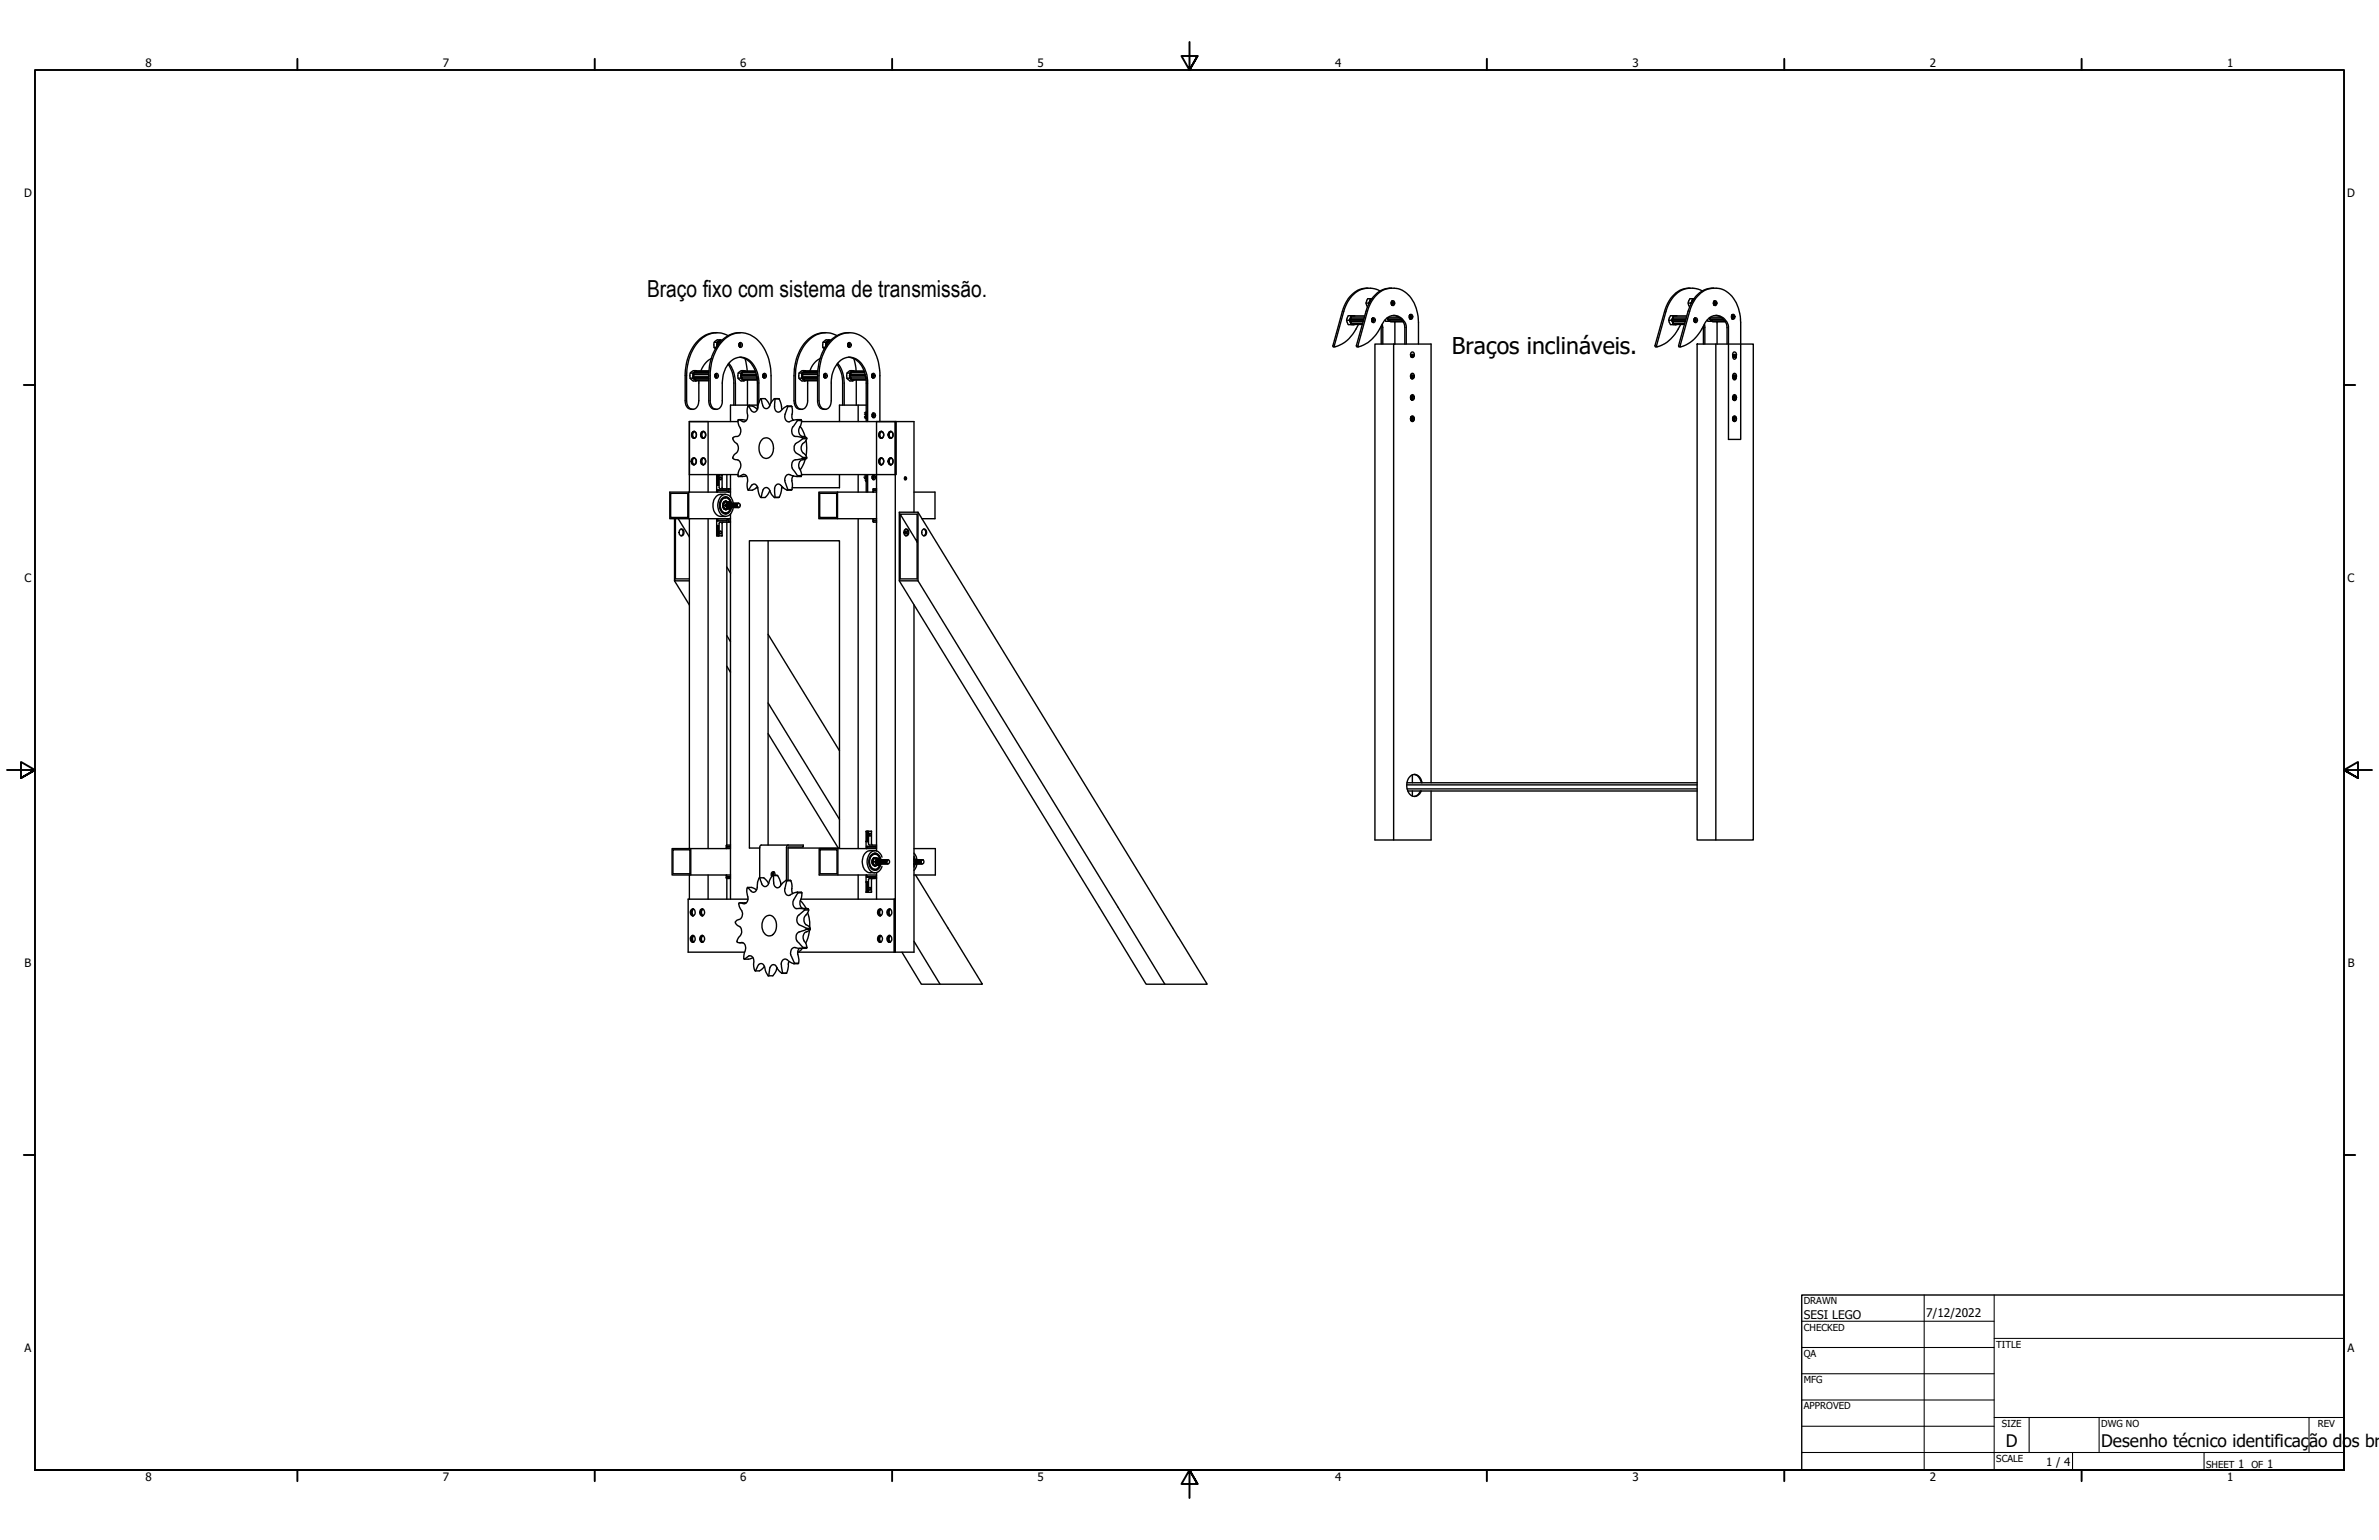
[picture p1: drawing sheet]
<svg xmlns="http://www.w3.org/2000/svg" width="864mm" height="559mm" viewBox="0 0 864 559" stroke-linecap="round" stroke-linejoin="round" font-family="sans-serif">
<defs><g id="words">
<text font-size="8.5" x="234.9" y="107.6">Braço fixo com sistema de transmissão.</text>
<text font-size="8.4" x="527" y="128.3">Braços inclináveis.</text>
<g font-size="6.3">
<text x="728.1" y="524.9">D</text>
<text x="762.8" y="525">Desenho técnico identificaç</text>
<text x="838.2" y="525">ão dos br</text>
</g>
<g font-size="4.3">
<text x="654.8" y="478.6">SESI LEGO</text>
<text x="699.3" y="478">7/12/2022</text>
</g>
<g font-size="4.2">
<text x="52.8" y="24.4">8</text>
<text x="160.8" y="24.4">7</text>
<text x="268.7" y="24.4">6</text>
<text x="376.7" y="24.4">5</text>
<text x="484.6" y="24.4">4</text>
<text x="592.6" y="24.4">3</text>
<text x="700.5" y="24.4">2</text>
<text x="808.5" y="24.4">1</text>
<text x="8.8" y="71.4">D</text>
<text x="852" y="71.4">D</text>
<text x="8.9" y="211.1">C</text>
<text x="852.2" y="211.1">C</text>
<text x="9" y="350.8">B</text>
<text x="852.2" y="350.8">B</text>
<text x="8.9" y="490.5">A</text>
<text x="852.2" y="490.5">A</text>
<text x="742.8" y="532">1 / 4</text>
<text x="812.4" y="532.6">1</text>
<text x="823" y="532.6">1</text>
<text x="52.8" y="537.5">8</text>
<text x="160.8" y="537.5">7</text>
<text x="268.7" y="537.5">6</text>
<text x="376.7" y="537.5">5</text>
<text x="484.6" y="537.5">4</text>
<text x="592.6" y="537.5">3</text>
<text x="700.5" y="537.5">2</text>
<text x="808.5" y="537.5">1</text>
</g>
<g font-size="3.5">
<text x="654.8" y="473.2">DRAWN</text>
<text x="654.8" y="482.8">CHECKED</text>
<text x="724.7" y="488.9">TITLE</text>
<text x="654.8" y="492.3">QA</text>
<text x="654.8" y="501.8">MFG</text>
<text x="654.8" y="511.4">APPROVED</text>
<text x="726.7" y="517.7">SIZE</text>
<text x="762.8" y="517.7">DWG NO</text>
<text x="841.4" y="517.7">REV</text>
<text x="724.7" y="530.4">SCALE</text>
<text x="800.9" y="532.6">SHEET</text>
<text x="817.4" y="532.6">OF</text>
</g>
</g></defs>
<g fill="none" stroke="#000" stroke-width=".51">
<path d="M488.8 116.2h1M489.9 116.2l.2 .4h4.8M490.1 116.6l.3 .7M490.3 116.6v.7M490.3 115.1v.6M490.4 115.1l-.3 .7M490.5 114.6l-.7 1.6 .7 1.6M490.5 114.6l-1.2 .1a2.33 2.33 0 0 0 .2 3.1l2.3-.1M490.5 114.6h1.3M490.9 117.7h.6M490.9 114.6h.6M494.7 117.3h-4.4l.2 .4h4"/>
<path d="M495.1 115.7h-5l-.2 .5h5.1M495.4 114.6h-4.9l-.2 .5h5M495.9 110h.9M496.5 104.6a10.2 10.2 0 0 0-8.7 8.4l-3.4 12.7a10.9 10.9 0 0 0 7.9-6.3l.8-1.7M496.8 110l.2 .2M497 110h.1M497.3 109.5l-.3 .5M497.4 108.9l.1 .2M497.5 108.8l-.4 .7M497.5 108.4l-.7 1.6M497.6 108.4l-.2 .5h.2M498 116.1v.3"/>
<path d="M498 108.4l-1.6 .2a2.17 2.17 0 0 0 0 2.8M498 115.8l.1 .9M498.1 115.7v1.1M498.2 115.6l.2 .4-.2 .9zM498.2 115.5a.75 .75 0 0 1 1 .7 .75 .75 0 0 1-1 .6l-.2-.5zM498.2 115.4l.3 .4v.8M498.2 115.6l.1 1.2M498.4 115.6l.2 .7-.2 .6M498.5 116.8l.2-.7-.4-.7 .4 .6-.4 1M498.7 116.1h.1M501 105.6a9 9 0 0 0-13 5.4l-4.2 14.6 .8 .3M501.4 118.4v6.4"/>
<path d="M501.8 117.6l.2 7.2M502.8 116.1l.2 .5h1.6M503.6 115.3l.1 .2M503.7 115.9l.3 .2h4.9M503.9 116l.2 .6M503.9 115.1l-.2 .2M504 116.1l.5 .4M504.4 116.1v.4M505 109.9v.3M505.1 109.6v.9M505.1 104.6a9.6 9.6 0 0 0-8.4 7.4l-3.7 13.7a10.9 10.9 0 0 0 7.8-6.3l.8-1.5a4.5 4.5 0 0 1 4.2-3.4 4.5 4.5 0 0 1 4.4 2.8l.3 1v6.5M505.1 109.5v1.1"/>
<path d="M505.1 114.6h1.4M505.2 109.3l.3 .5-.2 .9-.1-1.3M505.2 109.3a.82 .82 0 0 1 1.2 .5 .82 .82 0 0 1-.6 1.1 .9 .9 0 0 1-.8-.6 .9 .9 0 0 1 .2-1zM505.3 109.3l.3 .4v.7M505.3 109.5v1.1M505.3 109.2l.4 .7-.2 .8v-1.2M505.4 109.2l.3 .7-.3 .9M505.7 109.9h.1M505.8 114.5a4.7 4.7 0 0 1 4.2 4.3v6M506.3 116.8v8M508 115.3h-4.3v.6h4.9M509.1 116.5h-4.7l.4 .3h4.5"/>
<path d="M511.6 114.6l.1 .9M511.7 114.3l.3 .7-.2 .6-.1-1.2 .1 1.2M511.7 114.3a.78 .78 0 0 1 1.2 .6 .78 .78 0 0 1-1 .9l-.3-.7zM511.9 114.2l.3 1.1M511.9 114.2l.2 .6-.2 .9M511.9 114.2l.4 .6-.4 1M511.9 115.7v.1M512 114.4v1.2M512.2 115.3l-.3 .4M512.2 115.3h.1M605.8 116.2h.9M606.9 116.2l.2 .4h4.7"/>
<path d="M607.1 116.6l.2 .7M607.3 115.7v-.6l-.2 .7M607.3 116.6v.7M607.4 114.6l-.7 1.6 .7 1.6M607.4 114.6l-1.1 .1a2.33 2.33 0 0 0 .1 3.1l2.4-.1M607.4 114.6h1.4M607.9 117.7h.6M607.9 114.6h.6M611.6 117.3h-4.3l.2 .4h4M612.1 115.7h-5l-.2 .5h5M612.3 114.6h-4.8l-.2 .5h4.9M612.8 110h1"/>
<path d="M613.5 104.6a10.2 10.2 0 0 0-8.7 8.4l-3.5 12.7a10.9 10.9 0 0 0 7.9-6.3l.9-1.7M613.8 110l.1 .2M614.2 109.5l-.3 .5M614.4 108.8l-.3 .7M614.4 108.9l.1 .2M614.5 108.4l-.7 1.6M614.6 108.4l-.2 .5h.2M614.9 116.1v.3M615 108.4l-1.7 .2a2.17 2.17 0 0 0 0 2.8M615 115.8l.1 .9zM615 115.7l.1 1.1M615.1 115.6l.2 1.2"/>
<path d="M615.1 115.6l.3 .4-.2 .9zM615.1 115.5a.75 .75 0 0 1 1.1 .7 .75 .75 0 0 1-1.1 .6l-.2-.5zM615.2 115.4l.3 1.2M615.3 115.4l.3 .7-.2 .7M615.3 115.4l.3 .6-.3 1M615.4 115.6v1.3M615.6 116.1h.1M617.9 105.6a9 9 0 0 0-12.9 5.4l-4.2 14.4 .1 .4 .6 .1M618.4 118.4v6.4M618.7 117.6l.2 7.2M619.8 116.1l.2 .5h1.5M620.5 115.3l.1 .2"/>
<path d="M620.6 115.9l.4 .2h4.8M620.8 116l.2 .6M620.9 115.1l-.3 .2M621 116.1l.5 .4M621.4 116.1v.4M622 109.9v.3M622 109.6l.1 .9zM622 109.5l.1 1.1M622 104.6a9.1 9.1 0 0 0-8 6.4l-4.1 14.7a11.1 11.1 0 0 0 7.9-6.3l.8-1.5a4.5 4.5 0 0 1 4.1-3.4 4.5 4.5 0 0 1 4.4 2.8l.3 1v41.1h4.5v-42.3a12.6 12.6 0 0 0-6.6-12.1 9.1 9.1 0 0 0-11.8 6l-.7 2-3.5 12.4 .2 .5h.6M622.1 114.6h1.3M622.2 109.3l.2 .5-.2 .9v-1.2l.1 1.1M622.2 109.3a.82 .82 0 0 1 1.1 .5 .82 .82 0 0 1-.6 1.1 .9 .9 0 0 1-.7-.6 .9 .9 0 0 1 .2-1z"/>
<path d="M622.2 109.3l.4 .6v.5M622.3 109.2l.3 .7-.1 .8-.1-1.2M622.4 109.2l.3 .7-.3 .9M622.6 109.9h.1M622.7 114.5a4.7 4.7 0 0 1 4.2 4.3v6M623.3 116.8v8M625 115.3h-4.4v.6h5M626.1 116.5h-4.7l.3 .3h4.6M628.6 114.6v.9M628.7 114.4l.2 .5-.2 .7zM628.8 115.6l.2-.6-.2-.8 .3 .6-.2 .9M628.8 114.2l.4 1.1"/>
<path d="M628.9 114.1a.79 .79 0 0 1 .9 .9 .79 .79 0 0 1-1.1 .6l-.2-.8zM628.9 114.2l.3 .6-.3 1M628.9 115.7l-.1 .1M629 114.4v1.2M629.2 115.3l-.3 .4M629.2 115.3h.1M250.5 137.2h1.1l.4 .3h5.3M250.6 135.4h.9M251.7 135.9v.8l.2-.3-.2-.4M251.7 135.4v.6h5.6M251.9 137.5l.5 .4M252.4 134.8v.3"/>
<path d="M252.4 137.5v.4M252.5 134.7l-.5 .5M252.7 134.5l-.2 .1a1.6 1.6 0 0 0-.9 2.2l-.1 .4 1.1 1M252.7 134.5h-1a2.04 2.04 0 0 0-1.3 1.8 2.04 2.04 0 0 0 1.3 1.9h.9M252.7 134.5l.1 .1M252.7 138.2h-.1M252.8 134.6l-.4 .2h4.9M252.8 134.6h4.6M257.3 137.9h-4.9l.3 .3h4.6M257.3 136.7h-5.6l-.1 .5h5.7M257.3 135.1h-5.3l-.3 .3h5.6M258.2 130.1a8 8 0 0 0-3.8 4.5"/>
<path d="M259.2 126h.8M259.3 124.2h.9M259.6 136l-.1 .6M259.6 136v.7M259.7 135.8l.1 .5-.1 .5M259.7 135.8v1.1M259.7 135.7a.82 .82 0 0 1 1.1 .5 .82 .82 0 0 1-.5 1 .9 .9 0 0 1-.8-.6 .9 .9 0 0 1 .2-.9zM259.8 135.6l.3 .7-.3 .7 .2-.7zM259.9 135.6l.3 .6-.3 1M260.2 136.8l-.2 .2M260.3 125.2v.3M260.3 120.7a10.8 10.8 0 0 0-10 7.5l-1.1 3.3-.5 3.6v10.3a2.54 2.54 0 0 0 2.5 3.1 2.54 2.54 0 0 0 2.5-3.1v-7.2"/>
<path d="M260.3 125.2v.5M260.3 124.7v.5M260.3 124.2v.6h.6M260.3 124.8l.3 .4M261.2 124v-.4l-.5 .4M261.4 123.3l-.2 .1a1.37 1.37 0 0 0-.9 1.8M261.5 123.4l-1.1-.1a1.91 1.91 0 0 0-.7 3.3M261.5 123.4l-.3 .2h.7M261.5 123.4h.7M261.6 124h-.9l-.4 .2h1.1M264.3 132.1a10.8 10.8 0 0 1 2.1 6.9v8M264.3 121.8a8.8 8.8 0 0 0-11.9 3.6 19.3 19.3 0 0 0-3.2 10.9v9.1a2.76 2.76 0 0 0 2.3 3.1"/>
<path d="M264.6 131.8a11.2 11.2 0 0 1 2.4 7.2v8M267.9 137.2h1M268 135.4h.9M268.3 124.8v.7zM268.4 124.6l.2 .7-.2 .5M268.4 124.7v1M268.4 124.5a.82 .82 0 0 1 1.2 .5 .82 .82 0 0 1-.6 1 .9 .9 0 0 1-.8-.5 .9 .9 0 0 1 .2-1zM268.5 125.9l.2-.4-.2-1 .3 .7-.3 .7M268.6 129.6a7.4 7.4 0 0 1 6 6.5l.4 2.9v9.6l-.4-.4a3.4 3.4 0 0 0-2.9-.9M268.7 124.5l-.2-.1a1.05 1.05 0 0 1 .1 1.6M268.9 120.7a10.8 10.8 0 0 0-10 7.5l-1.1 3.3-.5 3.6v10.3a2.52 2.52 0 0 0 2.4 3.1 2.52 2.52 0 0 0 2.5-3.1v-6.4a9.4 9.4 0 0 1 5-9.1 5.7 5.7 0 0 1 7.1 3.7l.7 1.7 .5 2.7v8M268.9 136.4l.1 .4h5.8"/>
<path d="M269 136.7l-.1 .5 .5 .3-.4-.7M269.3 135.9v-.6l-.3 .7M269.4 135.1a.59 .59 0 0 0-.4 .9M269.4 136.8v.7M269.5 134.8h4.8zM269.5 134.8l-.2 .5h5.1M269.7 137.9l.4 .3 .4-.3M269.9 137.9h.5M270.1 134.5h-1a2.04 2.04 0 0 0-1.3 1.8 2.04 2.04 0 0 0 1.2 1.9h1.1M270.4 134.7h3.9zM270.4 134.7v.1M270.4 134.7l-.6 .1"/>
<path d="M270.4 130.1l.9 4.6M270.5 134.7l-.4-.2-.4 .3M271.3 137.9v9.1M274.6 135.9h-5.6l-.1 .5h5.7M274.6 136.4l.2 .3M274.6 136.2v.2M274.7 136.6l.1 .7M274.9 137.5h-5.5l.2 .4h5.3M277 136.1l-.1 .4M277.1 135.8l-.1 1 .1-.9M277.1 135.8v1M277.1 135.7a.82 .82 0 0 1 1.2 .4 .82 .82 0 0 1-.6 1.1 .9 .9 0 0 1-.8-.6 .9 .9 0 0 1 .2-.9z"/>
<path d="M277.2 135.6l.2 .7-.3 .7 .3-.7zM277.3 135.9l-.1 .9M277.3 135.6l.3 .6-.3 1M277.6 135.8l-.2 1M277.6 136v.2M277.6 136.7v.1M277.6 136.2v.5M277.6 136.2l-.4 .9 .4-.4M290 137.2h1M290.1 135.4h.9M291.1 135.9v.8l.3-.3-.3-.4M291.1 137.2l.4 .3h5.3"/>
<path d="M291.1 135.4v.6h5.7M291.4 137.5l.5 .4M291.9 137.5v.4M292 135.1v-.4l-.5 .5M292.2 134.5l-.1 .1a1.56 1.56 0 0 0-1 2.2l-.1 .4 1.2 1M292.2 134.5h-1a2.04 2.04 0 0 0-1.3 1.8 2.04 2.04 0 0 0 1.2 1.9h1.1M292.2 134.5l.1 .1M292.2 138.2h.1M292.3 134.6l-.3 .2h4.9M292.3 134.6h4.6M296.8 137.9h-4.9l.3 .3h4.6M296.8 136.7h-5.7v.5h5.7"/>
<path d="M296.8 135.1h-5.3l-.4 .3h5.7M297.7 130.1a7.6 7.6 0 0 0-3.7 4.5M298.7 126h.8M298.8 124.2h.9M299.1 136v.6M299.1 136v.7M299.1 136.8l.1-1v1.1M299.2 135.7a.82 .82 0 0 1 1.2 .4 .82 .82 0 0 1-.6 1.1 .9 .9 0 0 1-.8-.6 .9 .9 0 0 1 .2-.9zM299.3 135.6l.3 .5-.3 .9 .2-.4zM299.4 135.6l.3 .6-.3 1M299.7 136.8l-.2 .2M299.8 125.2v.3"/>
<path d="M299.8 120.7a10.7 10.7 0 0 0-9.9 7.5l-.8 2.2-.7 3.5-.2 11.5a2.54 2.54 0 0 0 2.5 3.1 2.54 2.54 0 0 0 2.5-3.1v-7.2M299.8 125.2v.5M299.8 124.7v.5M299.8 124.2v.6h.6M299.8 124.8l.3 .4M300.7 124v-.4l-.5 .4M300.9 123.3l-.1 .1a1.35 1.35 0 0 0-1 1.8M301 123.4h-1.3a1.95 1.95 0 0 0-.5 3.2M301 123.4l-.3 .2h.7M301 123.4h.7M301.1 124h-.9l-.4 .2h1.1M303.8 132.1a11.3 11.3 0 0 1 2.1 6.9v8"/>
<path d="M303.8 121.8a8.9 8.9 0 0 0-11.9 3.6 19.3 19.3 0 0 0-3.2 10.9v9.1a2.91 2.91 0 0 0 2.3 3.1M304.1 131.8a11.2 11.2 0 0 1 2.4 7.2v8M307.4 137.2h1M307.5 135.4h.9M307.8 124.8v.7zM307.8 124.7l.1 1M307.9 124.6l.2 .5-.2 .7M307.9 124.5a.82 .82 0 0 1 1.2 .5 .82 .82 0 0 1-.6 1 .9 .9 0 0 1-.8-.5 .9 .9 0 0 1 .2-1zM308 125.9l.3-.7-.3-.7 .3 .4-.3 1M308.1 129.6a7.4 7.4 0 0 1 6 6.5l.4 1.9v15M308.3 124.5l-.3-.1a1.05 1.05 0 0 1 .1 1.6M308.4 120.7a10.8 10.8 0 0 0-10 7.5l-1.1 3.3-.5 3.6v10.3a2.54 2.54 0 0 0 2.5 3.1 2.54 2.54 0 0 0 2.5-3.1v-6.4a9.2 9.2 0 0 1 4.9-9.1 5.8 5.8 0 0 1 7.1 3.7l.9 2.5 .3 1.9v15"/>
<path d="M308.4 136.4l.1 .4h5.8M308.5 136.7a.61 .61 0 0 0 .4 .9M308.5 136.8l.4 .7M308.8 135.9v-.6l-.3 .7M308.9 135.1a.59 .59 0 0 0-.4 .9M308.9 136.8v.7M309 134.8h4.8zM309 134.8l-.2 .5h5.1M309.3 137.9l.3 .3 .4-.3M309.4 137.9h.5M309.6 134.5h-1a2.04 2.04 0 0 0-1.3 1.8 2.04 2.04 0 0 0 1.2 1.9h1.1M309.9 134.7h3.9z"/>
<path d="M309.9 134.7v.1M309.9 134.7l-.5 .1M309.9 130.1l.9 4.6M310 134.7l-.4-.2-.4 .3M310.8 137.9v9.1M314.1 135.9h-5.6l-.1 .5h5.7M314.1 136.4l.2 .3M314.1 136.2v.2M314.3 136.6v.7M314.4 137.5h-5.5l.2 .4h5.3M316.5 136.1v.4M316.5 135.8v1l.1-.9"/>
<path d="M316.6 135.8l-.1 1M316.7 135.6l.2 .9-.3 .5 .3-.7-.2-.7M316.7 135.7a.82 .82 0 0 1 1.1 .5 .82 .82 0 0 1-.6 1 .9 .9 0 0 1-.7-.6 .9 .9 0 0 1 .2-.9zM316.8 135.9l-.1 .9M316.8 135.6l.3 .6-.3 1M317.1 135.8l-.2 1M317.1 136.7v.1M317.1 136.2v.5M317.1 136.2l-.4 .9 .4-.4M317.1 136v.2M505.9 124.8h-6.8v180h6.8v-180h13.6v159.2M512.1 136.8a.65 .65 0 0 1 .6-.7 .65 .65 0 0 1 .6 .8"/>
<path d="M512.1 129l.1 .3M512.1 136.5l.1 .6v-.6M512.1 129.2a.6 .6 0 0 1 .7-.6 .6 .6 0 0 1 .5 .6M512.2 128.9l.1 .6M512.2 129v.4M512.2 136.4l.1 .8M512.3 128.8l.1 .8M512.3 136.3l.1 1.1zM512.3 128.8l.1 .9M512.3 136.3v1M512.3 135.6a.91 .91 0 0 1 1.2 .8 .91 .91 0 0 1-1 1l-.5-.9zM512.3 127.9a.91 .91 0 0 1 1.2 .8 .91 .91 0 0 1-1 1l-.5-1z"/>
<path d="M512.4 128.7h.1M512.4 136.1v.1M512.4 128.7l.3 .4M512.4 128.7l.2 1M512.4 136.2l.3 .4M512.4 136.2l.2 1.2 .4-.5M512.4 128.7l.4 .8M512.4 136.1l.4 1.3M512.5 128.8l.1 .9 .4-.5M512.5 136.3v1.1M512.7 129.1v.5M512.7 136.6l-.1 .8"/>
<path d="M512.7 129.1h.1M512.7 136.6h.1M514.9 124.8v-7.7a12.6 12.6 0 0 0-6.5-12.1 9.1 9.1 0 0 0-11.8 6l-4.2 14.4 .1 .4 .6 .1M616.1 124.8h6.8v180h-6.8zM622.9 124.8h13.6v180h-13.6M629.1 129l.1 .4-.1-.4M629.1 137.1v-.6l.1 .7M629.2 128.9v.6M629.2 136.4v.8M629.2 128.8l.1 .8M629.2 136.3l.1 1M629.2 136.3a.75 .75 0 0 1 1.1 .6 .75 .75 0 0 1-1.1 .7l-.2-.5z"/>
<path d="M629.2 128.8a.75 .75 0 0 1 1.1 .6 .75 .75 0 0 1-1.1 .7l-.2-.5zM629.2 135.6a.94 .94 0 0 1 1.2 .6 .94 .94 0 0 1-.5 1.2 1.01 1.01 0 0 1-1-.7 1.01 1.01 0 0 1 .3-1.1zM629.2 127.9a.94 .94 0 0 1 1.2 .6 .94 .94 0 0 1-.5 1.2 1.01 1.01 0 0 1-1-.7 1.01 1.01 0 0 1 .3-1.1zM629.3 128.8l.1 .9M629.3 136.3v1.1M629.3 128.7h.1M629.4 128.7l.3 .9M629.4 128.7l.2 1M629.4 136.2l.3 .4-.2 .8M629.4 136.2l.1 1.2M629.4 128.7l.3 .8M629.4 136.2l.3 1.1"/>
<path d="M629.5 128.8v.9M629.5 136.3v1.1M629.9 129.2l-.4 .5M630 136.9l-.5 .5M251.3 156.8a1.02 1.02 0 0 1 1.4 .2 1.02 1.02 0 0 1 0 1.3 .87 .87 0 0 1-1.1 .7 .87 .87 0 0 1-.5-1.2zM251.4 156.8a1.03 1.03 0 0 1 1.3 .2 1.03 1.03 0 0 1 0 1.4 .89 .89 0 0 1-1.1 .6 .89 .89 0 0 1-.5-1.3zM252.1 156.6a1.39 1.39 0 0 0 0 2.4M254.6 156.8a1.14 1.14 0 0 1 1.5 .5 1.14 1.14 0 0 1-.4 1.5 1.06 1.06 0 0 1-1.3-.3 1.06 1.06 0 0 1 0-1.3zM254.8 156.8a1.02 1.02 0 0 1 1.3 .2 1.02 1.02 0 0 1 0 1.4 .89 .89 0 0 1-1.2 .6 .89 .89 0 0 1-.5-1.3zM255.4 156.6a1.46 1.46 0 0 0 0 2.4M257 153v25.6M267.9 153h-17.6v25.6"/>
<path d="M268 152.3l3 .2M268 152.3a4.8 4.8 0 0 0 .9 3.4 2.09 2.09 0 0 1-2.3 2.8l-.5 .4a3.4 3.4 0 0 0 1.6 2.4 2.81 2.81 0 0 1-1.3 3.8 1.02 1.02 0 0 0-.2 1.3 1.02 1.02 0 0 0 1.3 .4 2.44 2.44 0 0 1 .7 4l-.3 1.2 .1 .9M271.7 147.3a6.3 6.3 0 0 0-.3 3.9 1.55 1.55 0 0 1-.9 1.7 1.55 1.55 0 0 1-1.8-.4l-.7-.2M272 147v.3M275 147h-9.8v6M276.3 144.7l.2 1.1a2.09 2.09 0 0 0 2.1 2.4l.5-.4 1-2 1-1.1M276.3 144.7h1.4l1.1 1.1 .6 1.4M276.3 144.7l-.6 .7-.5 1.8a1.81 1.81 0 0 1-1.9 2.2l-1.6-2.1M276.8 159.3a2.49 2.49 0 0 1 3.9 2.1 3.7 3.7 0 0 1-2.6 5 4 4 0 0 1-2.2-5.8zM279.9 146.1v-9.8a16.2 16.2 0 0 0-7.6-14.8 9 9 0 0 0-11.3 3.8 19.1 19.1 0 0 0-3.2 11v9.1a2.76 2.76 0 0 0 2.2 3.1M281.1 144.7h1.7M281.1 144.7h.3"/>
<path d="M281.4 144.7l-.2 1.4a2.73 2.73 0 0 0 1.2 3.4l.9-.2 1.2-1.3 1.3-.7M281.4 144.7h1.4M282.8 144.7l1.1 3.9M285.8 147.3l1.7 .2M285.8 147.3l.2 .2M286 147.5l-.5 1.4a3.4 3.4 0 0 0 .1 3.9l1 .2 2.8-.7M286 147.5h1.5M287.5 147.5l.2 1.4-.2 2.6 .4 1M287.8 152.3l.2 .2M289.4 152.3h1.4l.2 .3M289.4 152.3l.1 .3M289.5 152.6l-.4 .6a4.7 4.7 0 0 0-1.7 3.3 1.62 1.62 0 0 0 2 1.9l1.9 .5"/>
<path d="M289.5 152.6h1.5M290.4 154.7l.9 1.4 1 2.5M291 152.6l-.4 1.8a2.3 2.3 0 0 0 1 4l1.2 .5M291 153h40.8v32.9M291.3 158.9l.1 .3M291.3 158.9h1.5M291.4 159.2l-1.1 .9a2.51 2.51 0 0 0-2 1.8 2.51 2.51 0 0 0 .8 2.6l2.3 1.5M291.4 159.2h1.5M292.6 159.8l.3 2.8-.3 2.8M292.8 158.9l.1 .3M292.9 159.2l-.5 .9a2.77 2.77 0 0 0-1.6 2.5 2.77 2.77 0 0 0 1.6 2.5l.5 .9M299.5 148.5a2.73 2.73 0 0 1-2.2-3.1v-9.1a16.2 16.2 0 0 1 7.6-14.8 9 9 0 0 1 11.3 3.8 19.1 19.1 0 0 1 3.2 11v16.7"/>
<path d="M311.5 147v6M313.8 151.6h.6M313.8 151.1h.6M313.8 149.8h.7l-.1 .4M313.8 150.3h.6M314.1 149.5h.4M314.1 151.9h.4M314.3 150.7h.2M314.4 151.2v.4M314.4 151.6h.1M314.5 150.1l-.2 .6 .2 .7M314.5 147h-9.8v6"/>
<path d="M316.6 150.4v.7zM316.7 150.2v1M316.7 150.1l.2 .5-.2 .7zM316.8 150.1l.2 .6-.2 .7M316.8 150.1a.82 .82 0 0 1 1.1 .4 .82 .82 0 0 1-.5 1.1 .9 .9 0 0 1-.8-.6 .9 .9 0 0 1 .2-.9zM316.9 150l.2 .6-.2 .8M317 150l.3 .9-.4 .6M317 150.1l.2 .9-.3 .5M317 150.1v1.3M319.3 156.8a1.14 1.14 0 0 1 1.5 .5 1.14 1.14 0 0 1-.4 1.5 1.06 1.06 0 0 1-1.3-.3 1.06 1.06 0 0 1 .1-1.3zM319.3 156.8a1.02 1.02 0 0 1 1.4 .2 1.02 1.02 0 0 1 0 1.4 .89 .89 0 0 1-1.2 .6 .89 .89 0 0 1-.5-1.3zM320 156.6a1.39 1.39 0 0 0 0 2.4"/>
<path d="M322.7 156.8a1.02 1.02 0 0 1 1.3 .2 1.02 1.02 0 0 1 .1 1.3 .9 .9 0 0 1-1.1 .7 .9 .9 0 0 1-.6-1.2zM322.8 156.8a1.03 1.03 0 0 1 1.3 .2 1.03 1.03 0 0 1 0 1.4 .89 .89 0 0 1-1.2 .6 .89 .89 0 0 1-.4-1.3zM323.5 156.6a1.39 1.39 0 0 0 0 2.4M325 153h.3v19.2h-.3zM512.1 144.7a.72 .72 0 0 1 .6-1.1 .72 .72 0 0 1 .6 1.1M512.1 151.5l.1 .9M512.1 144v.8l.1-.8M512.2 144v.8M512.3 151.3l.2 .3-.2 1 .1-.5zM512.3 151.3v1.2M512.3 143.8v1.2l.1-.5-.1-.7 .2 .4-.2 .8M512.3 151.1a.91 .91 0 0 1 1.2 .8 .91 .91 0 0 1-1 1l-.5-.9z"/>
<path d="M512.3 143.4a.91 .91 0 0 1 1.2 .8 .91 .91 0 0 1-1 1l-.5-1zM512.4 151.2h.1M512.4 143.6v.1M512.4 151.2l.3 .4M512.4 151.2l.2 .9-.2 .6 .3-1.1M512.4 143.7l.3 .4M512.4 143.7l.2 .4-.2 1M512.4 151.1a.83 .83 0 0 1 .9 .9 .83 .83 0 0 1-.9 .8l-.3-.7zM512.4 143.6l.4 .9-.2 .7 .4-.5M512.4 151.1l.4 .7-.4 1M512.5 151.3v1.2M512.5 143.8v1.2"/>
<path d="M512.7 144.1l-.3 1.1M512.7 151.6h.1M512.7 144.1h.1M629.1 151.5v.8zM629.1 144.8v-.8v.8M629.2 151.4l-.1 1M629.2 144v.9M629.2 143.8l.2 .4-.2 .8v-1.2M629.2 151.3a.8 .8 0 0 1 1.2 .3 .8 .8 0 0 1-.4 1.1 .81 .81 0 0 1-1-.4 .81 .81 0 0 1 .2-1zM629.2 143.8a.8 .8 0 0 1 1.2 .3 .8 .8 0 0 1-.4 1.1 .81 .81 0 0 1-1-.4 .81 .81 0 0 1 .2-1zM629.2 151.1a.94 .94 0 0 1 1.2 .6 .94 .94 0 0 1-.5 1.2 1.01 1.01 0 0 1-1-.7 1.01 1.01 0 0 1 .3-1.1zM629.2 143.4a.94 .94 0 0 1 1.2 .6 .94 .94 0 0 1-.5 1.2 1.01 1.01 0 0 1-1-.7 1.01 1.01 0 0 1 .3-1.1z"/>
<path d="M629.3 151.3l.2 .6-.3 .7 .2-.8-.2-.5v1.2M629.3 143.8l.2 .4-.2 .8M629.3 151.2h.1M629.3 143.6l.1 .1M629.4 151.1l.3 1-.4 .6 .4-.6-.3-.9M629.4 151.2l.2 .9-.3 .6M629.4 143.7l.3 .4-.3 1.1M629.4 143.7l.2 1-.3 .4M629.4 143.6l.3 .6-.2 1 .4-.5M629.5 151.3l-.1 1.2M629.5 143.8l-.1 1.2M243.5 179h6.2v8.8h-6.2z"/>
<path d="M250 178.6v9.6h15.2M250.3 172.2h17.6M251.2 166.5a1.09 1.09 0 0 1 1.5 .4 1.09 1.09 0 0 1-.4 1.5 1.06 1.06 0 0 1-1.3-.3 1.06 1.06 0 0 1 0-1.3zM251.6 166.2a1.18 1.18 0 0 1 1.2 1.2 1.18 1.18 0 0 1-1.1 1.2 1.46 1.46 0 0 1-.1-2.4zM252 166.2a1.46 1.46 0 0 0 0 2.4M254.6 166.5a1.11 1.11 0 0 1 1.5 .4 1.11 1.11 0 0 1-.4 1.5 .95 .95 0 0 1-1.2-.1 .95 .95 0 0 1-.1-1.2zM254.8 166.4a1.02 1.02 0 0 1 1.3 .2 1.02 1.02 0 0 1 0 1.4 .89 .89 0 0 1-1.2 .5 .89 .89 0 0 1-.5-1.2zM255.4 166.2a1.46 1.46 0 0 0 0 2.4M260.2 172.5h.2v3.5h-.2zM260.2 176v2.6M260.4 172.5l.2-.2v3.8l-.2-.1M260.6 177.7v.4h3.2v-.4"/>
<path d="M260.9 172.3l-.7 .2M260.9 172.3h1.2v4.7l.3 .4M260.9 172.3l.3 4.9 4 .2M260.9 172.3v3.8h-.7M261.4 173.2a.41 .41 0 0 1 .5 .1 .41 .41 0 0 1-.1 .6 .41 .41 0 0 1-.6-.1zM262 172.3l.1 .2M263.4 179.4a3.7 3.7 0 0 0-3.4 .7 4.6 4.6 0 0 0 1.2 7.2l2.2 .1M263.8 178.1l.7 .4M263.8 172.2v5.2M264.5 177.4l.1 .3M264.5 178.5v.1M264.6 177.7l-.1 .8"/>
<path d="M264.6 177.7h-4.2v.9l.2-.5M265.2 178.6h-22.1v9.6h6.9M265.2 172.2v8.1M268 172.9l.7-.2a1.61 1.61 0 0 1 2-.3 1.61 1.61 0 0 1 .7 2 5.1 5.1 0 0 0 .3 3.5M271 172.7l-3 .2M271.7 177.9l.5-.7a1.49 1.49 0 0 1 .9-1.3 1.49 1.49 0 0 1 1.5 .2l.4 .7 .7 3 .6 .7M274.6 177h.5M275 176.6l-.4 .4a3.4 3.4 0 0 1-2.9 .9M275 176.7v.3M279.4 178.1l-.3 .7a2.49 2.49 0 0 1-2.8 1.7M279.4 178.1h.1M279.5 178.1a1.34 1.34 0 0 0-1.5-1.2 1.34 1.34 0 0 0-1.2 1.5l-.5 2.1"/>
<path d="M279.5 178.1l.6 1.4 1 1M283.8 177h.5M283.9 176.6l-.5 2.5-.6 1.4M285.8 177.9l-1.8-1.2a1.5 1.5 0 0 0-1.8-1 1.5 1.5 0 0 0-1 1.9l.2 2.9h-.3M286 177.7l-.2 .2M286 177.7h1.5M287.5 177.7l-1.7 .2M287.9 172.7l-.4 1 .2 1.9-.2 2.1M288 172.7l-.2 .1M289.4 172.9l-1.4-.2a2.14 2.14 0 0 0-2.6-.1 4 4 0 0 0 .4 4.4l.2 .7M289.5 172.6l-.1 .3M289.5 172.6h1.5"/>
<path d="M291 172.2h34M291 172.6l-.2 .3h-1.4M291.3 166.3l-1.3 .4a2.37 2.37 0 0 0-2.5 1.2 3.3 3.3 0 0 0 1.2 3.5l.8 1.2M291.3 166.3h1.5M291.4 166h1.5l-.1 .3M291.4 166l-.1 .3M292.3 166.7l-.6 1.6-1.3 2.2M292.8 166.3l-.6 .4a2.35 2.35 0 0 0-2.2 1.5 2.35 2.35 0 0 0 .6 2.6l.4 1.8M297.6 179h6.1v8.8h-6.1zM304 178.6h-6.8v9.6h21M304 178.6h14.2M304 178.6v9.6"/>
<path d="M304.7 172.2v4.8h-17.1M311.5 172.2v6.4M313.6 173.2h.7M313.8 172.7h.6M313.8 173.7h.6M314.1 174.3h.4M314.3 174.8h.2M314.3 173.2l.1 .3M314.4 172.8l-.1 .4M314.5 174.1v-1.8v6.3M315 172.2v6.4M316.6 173v.5"/>
<path d="M316.6 172.9v.7M316.7 172.7l.2 .4-.2 .7v-1.1M316.8 172.5l.3 .5-.2 .9 .2-.7zM316.9 172.4a.83 .83 0 0 1 .9 .8 .83 .83 0 0 1-.9 .9l-.3-.7zM316.9 172.4l.4 .7-.4 .9M316.9 177.7h1.3M316.9 178.5l.2 .1M317 172.5l.2 .2M317.1 177.7v.4h1.1M317.1 172.7l.1 .1M317.1 178.1l-.2 .4M318.2 177.4h-1.2l-.1 1.1"/>
<path d="M319.3 166.5a1.11 1.11 0 0 1 1.5 .4 1.11 1.11 0 0 1-.4 1.5 1.05 1.05 0 0 1-1.3-.3 1.05 1.05 0 0 1 .1-1.3zM319.3 166.4a1.02 1.02 0 0 1 1.4 .2 1.02 1.02 0 0 1 0 1.4 .89 .89 0 0 1-1.2 .5 .89 .89 0 0 1-.5-1.2zM320 166.2a1.45 1.45 0 0 0 0 2.5M322.7 166.5a1.09 1.09 0 0 1 1.5 .4 1.09 1.09 0 0 1-.4 1.5 1.03 1.03 0 0 1-1.3-.3 1.03 1.03 0 0 1 .1-1.3zM323 166.2a1.18 1.18 0 0 1 1.2 1.2 1.18 1.18 0 0 1-1.1 1.2 1.46 1.46 0 0 1-.1-2.4zM323.5 166.2a1.45 1.45 0 0 0 0 2.5M328.4 173.2l.1-.1a.46 .46 0 0 1 .6 .5 .46 .46 0 0 1-.7 .3zM328.5 173.1l.2 .3-.2 .7M331.8 178.6h7.6v9.6h-4.8M244.9 188.2v22.6h5.4M245.2 188.2v21.9h5.1M246.2 188.2l4.1 6.6"/>
<path d="M246.8 192.3a.99 .99 0 0 1 1.4 0 .99 .99 0 0 1 0 1.4 .89 .89 0 0 1-1.1 .7 .89 .89 0 0 1-.6-1.2zM247.3 192a1.45 1.45 0 0 1 0 2.4M250.3 188.2v119.7M257 188.2v119.7M260.2 194.3l.7 .1M260.2 190.8h.2v3.5h-.2zM260.2 188.2v2.6M260.2 190.7h.4l-.2 .1M260.4 194.3l.2 .1v-3.7h.3v3.7M260.6 188.7l-.2-.5v.8h4.2M260.6 189v-.3h3.2v.3M261.4 192.7a.48 .48 0 0 1 .5 .5 .48 .48 0 0 1-.5 .5l-.2-.4z"/>
<path d="M262.1 194.2l-.1 .2M262.4 189.5l-.3 .2v4.7h-1.2M262.8 183.4h.5M263.3 180.3a2.62 2.62 0 0 1 2.1 2.3M263.4 181.9a1.64 1.64 0 0 0-1 1.5 1.64 1.64 0 0 0 1 1.5M263.4 181.9a1.61 1.61 0 0 0-1.1 1.5 1.61 1.61 0 0 0 1.1 1.5M263.4 180.7a2.78 2.78 0 0 0-1.7 4.3l.5 .7 1.2 .4M263.4 181.9h.3M263.4 184.9h.3M263.7 182.8v1.2a.72 .72 0 0 1 0-1.2zM263.8 182.1l-.1 .7a.8 .8 0 0 1 .7-.7 .8 .8 0 0 1 .8 .5M263.8 189.5v117.1"/>
<path d="M264 183.3v.1M264.2 182.1a1.27 1.27 0 0 0-1.5 .3 1.27 1.27 0 0 0-.1 1.6l.6 .8 .5 .1 .5-.2M264.2 183.3v.2M264.4 183.3v.2M264.5 188.2v.1M264.5 182.6a.8 .8 0 0 0-.5 .8 .8 .8 0 0 0 .7 .7M264.5 188.3l.1 .7M264.5 183.3v.1M264.5 188.3l-.7 .4M264.6 182.6a.78 .78 0 0 0-.6 .8 .78 .78 0 0 0 .5 .7M264.6 189l-.1 .5M264.7 183.3v.2"/>
<path d="M264.8 182.6a.78 .78 0 0 0-.6 .8 .78 .78 0 0 0 .7 .7M264.9 182.6a.78 .78 0 0 0-.5 .8 .78 .78 0 0 0 .6 .7M264.9 183.3v.2M265.1 182.6a.78 .78 0 0 0-.6 .8 .78 .78 0 0 0 .7 .7M265.1 183.3l-.1 .1M265.2 189.5l-4 .1-.3 4.8M265.2 183.3v.1M265.2 186.5v139.8M265.2 182.6l-.3-.5a1.5 1.5 0 0 0-2 .6 1.5 1.5 0 0 0 .4 2h1.6l.3-.6M265.2 184.1a.8 .8 0 0 1-.8 .6 .8 .8 0 0 1-.7-.7l.1 .7M265.2 182.6a1.81 1.81 0 0 0-1.1-1.7 1.81 1.81 0 0 0-2 .5 3.3 3.3 0 0 0 .9 4.7 2.02 2.02 0 0 0 2.2-2M265.3 182.6a.78 .78 0 0 0-.6 .8 .78 .78 0 0 0 .7 .7 2.62 2.62 0 0 1-2.1 2.4"/>
<path d="M265.4 183.3v.1M265.4 183.3v.2M265.5 182.6a.78 .78 0 0 0-.6 .8 .78 .78 0 0 0 .7 .7 2.05 2.05 0 0 1-1.6 2.3 2.05 2.05 0 0 1-2.4-1.2 3.3 3.3 0 0 1 1.6-4.9 2.48 2.48 0 0 1 2.4 2.3M265.6 183.3v.1M265.7 182.6a.77 .77 0 0 0-.7 .8 .77 .77 0 0 0 .7 .7M265.7 183.3v.1M265.8 182.6a.78 .78 0 0 0-.6 .8 .78 .78 0 0 0 .7 .7M265.8 183.3v.1M265.9 183.3v.2M266 182.6a.78 .78 0 0 0-.6 .8 .78 .78 0 0 0 .7 .7M266.1 183.3v.2M266.2 184.1a2.99 2.99 0 0 1-3.7 3.1 4.7 4.7 0 0 1 0-7.6 2.79 2.79 0 0 1 3.5 3.1l-.4 .4v.4l.7 .6"/>
<path d="M266.3 183.3v.1M266.4 182.6a.78 .78 0 0 0-.6 .8 .78 .78 0 0 0 .6 .7M266.5 182.6a.78 .78 0 0 0-.6 .8 .78 .78 0 0 0 .7 .7M266.6 183.3l-.1 .2M266.7 182.6a.78 .78 0 0 0-.6 .8 .78 .78 0 0 0 .7 .7M266.7 183.3v.2M266.8 183.3v.1M266.9 182.6a.78 .78 0 0 0-.6 .8 .78 .78 0 0 0 .7 .7M267 183.3v.1M267.1 182.6a.78 .78 0 0 0-.6 .8 .78 .78 0 0 0 .6 .7M267.1 183.3v.1M267.2 183.3v.2"/>
<path d="M267.3 182.6a.78 .78 0 0 0-.6 .8 .78 .78 0 0 0 .6 .7M267.3 183.3v.1M267.4 182.6a.78 .78 0 0 0-.6 .8 .78 .78 0 0 0 .7 .7M267.4 183.3v.1M267.5 183.3v.1M267.5 183.3v.2M267.6 182.6a.78 .78 0 0 0-.6 .8 .78 .78 0 0 0 .7 .7M267.8 182.6a.78 .78 0 0 0-.6 .8 .78 .78 0 0 0 .6 .7M267.9 182.8a.66 .66 0 0 1 .8 .6 .66 .66 0 0 1-.8 .6l-.2-.4zM268 182.6a.78 .78 0 0 0-.6 .8 .78 .78 0 0 0 .6 .7M268 182.6a.8 .8 0 0 0-.5 .8 .8 .8 0 0 0 .7 .7M268 182.6h.2"/>
<path d="M278.8 196.2v110.4M282.8 180.5h-1.7M282.8 180.5h-.2M311.5 188.2v119.7M316.9 189h1.3M316.9 188.3l.2 .4M317.1 188.2l-.2 1.2 1.3 .1M318.2 188.7h-1.1v.3M326.8 186.6v23.5h6.1v-23.5h-6.1l6.1 10.1M328.4 192.3a1.02 1.02 0 0 1 1.3 0 1.02 1.02 0 0 1 .1 1.4 .89 .89 0 0 1-1.1 .7 .89 .89 0 0 1-.6-1.2zM328.5 192.7l.2 .5-.2 .5M328.5 192.7a.48 .48 0 0 1 .6 .5 .48 .48 0 0 1-.6 .5l-.2-.4z"/>
<path d="M328.8 192a1.39 1.39 0 0 1 .8 1.2 1.39 1.39 0 0 1-.8 1.2M333.2 185.9l105 171.2h-22.1l-89.6-146.3M335.1 192.1a1.12 1.12 0 0 1 1.3 1.1 1.12 1.12 0 0 1-1.3 1.1 1.47 1.47 0 0 1 0-2.2zM335.3 192a1.45 1.45 0 0 1 0 2.4M244.9 210.8l5.4 8.7M263.8 205.7l1.4 2.3M331.8 219.5v126h-6.8M333.2 210.8v-24.9h-6.7v24.9h6.7l89.6 146.3M263.8 230.6l1.4 2.3M278.8 230.2l25.9 42.2M263.8 241.7l1.4 2.3M278.8 255.1l25.9 42.2"/>
<path d="M278.8 266.2l25.5 41.5M510.7 284.8h105.4M510.7 284h105.4M510.8 286.3h105.3M511 287h105.1M512.7 281.2v2.8M512.7 287v1.9M513.3 281a3.4 3.4 0 0 1 2.6 3M515.6 287l-.8 1.3-1.5 .7M516.3 284a2.86 2.86 0 0 0-3.9-2.7 4.7 4.7 0 0 0 .5 7.6 2.65 2.65 0 0 0 3-1.9M519.5 287v17.8h-13.6M244.3 308.4h6.1v8.7h-6.1z"/>
<path d="M250.3 317.5v8.8M250.8 307.9v9.6M257 317.5v8.8M263.7 307.1h1.5M263.7 307.8l.1 .1M263.7 318.3h1.5M263.7 317.6l.2 .4M263.8 306.6l-.1 1.2M263.8 317.5v1.3M263.8 306.6h1.4M263.8 318.8h1.4M263.8 318.8v7.5"/>
<path d="M263.9 307.1v.3h1.3M263.9 307.4l-.2 .4M265.2 307.9h-21.2v9.6h21.2M265.2 318h-1.3v.3M275.8 307.7h-3.8v-111.5h32.7v111.5h-18.6M275.8 318.5v-11.2l.2-.5 15.6-.2v.7h-5.5v12.1M275.8 318.5a3 3 0 0 1 3.2 2.1M275.8 318.5l-.8 1.5-.1 1.1a2 2 0 0 1-1.7 2.6l-1.8-1.7M280.5 317.6l-1.3 2.3a1.42 1.42 0 0 1-.9 1.6 1.42 1.42 0 0 1-1.7-.6l-.8-2.4M280.5 317.6l1.8 .1M280.5 317.6l.3 .1M280.8 317.7v1.3a2.54 2.54 0 0 0 1.5 3.1l.5-.2 1.4-1.6 1.2-.9"/>
<path d="M280.8 317.7h1.5M280.9 316.4l-.4 .7v.6M281.1 316.5l-.3 1.1M281.3 317.6a.77 .77 0 0 0-.1-1 .77 .77 0 0 0-1.1 .1l.1 1.4M282.3 317.7l.7 1.3 .5 2.1M285.4 319.4l1.7 .2M285.4 319.4l.2 .2M285.6 319.6l-.4 1.4a3.1 3.1 0 0 0 .6 3.8l.8 .1 1.5-.9 1.3-.3M285.6 319.6h1.5M286.2 306.6l-.4 .2-.3 .7v11.9M287.1 319.6l.4 1.4-.1 1.9 .3 1.3M297.7 308.4h6.1v8.7h-6.1z"/>
<path d="M304.2 307.9h-6.8v9.6h20.8M304.2 307.9v9.6M304.2 307.9h14M311.5 317.5v8.8M314.4 301.8h.2v3.4h-.2zM314.4 305.2v2.7M314.4 317.5v2.6l.4-.1-.2 .1M314.6 301.8l.2-.2v3.8l-.2-.2M314.8 307.1v.3h3.1v-.3M314.8 318l-.2-.5v.8h3.6M314.8 318.3v-.3h3.1v.3M315 301.6l-.6 .2"/>
<path d="M315.2 301.6h1.2v4.7l.3 .3M315.2 301.6l.1 4.7 .4 .3h2.5M315.2 301.6l-.2 3.8h-.6M316 310.5a2.02 2.02 0 0 1 2.5-.7 2.02 2.02 0 0 1 1.2 2.2l-.4 .2-.1 .7 .5 .5a2.14 2.14 0 0 1-2.1 2.4 2.14 2.14 0 0 1-2.1-2.3v-1.7zM316.2 301.6l.2 .2M316.7 318.8l-.3 .3v4.7h-1.2M316.9 312.7h.7M317.5 309.6a2.33 2.33 0 0 1 2 2.4l-.5 .9 .3 .5h.4M317.6 312.7l.5 1.2M317.6 308.7a3.7 3.7 0 0 0-3.4 .7 4.7 4.7 0 0 0 1.2 7.3h2.2M317.6 309.9a2.94 2.94 0 0 0-1.2 5.1l1.2 .5M317.8 311.2a1.51 1.51 0 0 0-1.3 1.5 1.51 1.51 0 0 0 1.3 1.5"/>
<path d="M317.9 307.4l.3 .1M318.1 311.5l-.5 1.2M318.2 308.8v-155.8h6.8l-.1 192.5M318.2 307.1h-3.6v.8l.2-.5M318.2 318.8h-2.7l-.3 5M318.2 316.6v9.7M318.2 317.9l-.3 .1M318.3 312.6v.1M318.5 311.5a1.22 1.22 0 0 0-1.5 .2 1.22 1.22 0 0 0-.1 1.5l.7 1 .9-.3M318.5 312.5v.2M318.7 312.5v.2M318.8 312a.74 .74 0 0 0-.6 .7 .74 .74 0 0 0 .6 .7h-.1"/>
<path d="M318.8 312.6v.1M318.9 312a.74 .74 0 0 0-.6 .7 .74 .74 0 0 0 .7 .7M319 312.5v.2M319.1 312a.74 .74 0 0 0-.6 .7 .74 .74 0 0 0 .7 .7M319.2 312.6l-.1 .1M319.2 312.5v.2M319.3 312a.74 .74 0 0 0-.6 .7 .74 .74 0 0 0 .6 .7M319.3 312.6v.1M319.4 312a.74 .74 0 0 0-.6 .8 .74 .74 0 0 0 .7 .6M319.4 312a.87 .87 0 0 0-1.1-.5 .87 .87 0 0 0-.5 1.2 .88 .88 0 0 0 .5 1.1 .88 .88 0 0 0 1.1-.4l-.3 .5h-1M319.4 312.6l.1 .1M319.5 312l-.4-.5h-1.7a1.76 1.76 0 0 0 0 2.4h.7"/>
<path d="M319.5 312a1.88 1.88 0 0 0-1.9-2.1 1.88 1.88 0 0 0-1.9 2.1 2.37 2.37 0 0 0 2.6 3.3l.9-1 .3-.9M319.5 312.6l.1 .1M319.6 313.4a2.75 2.75 0 0 1-2.1 2.4M319.7 312.6v.1M319.7 312.5v.2M319.9 312.6v.1M320 312a.74 .74 0 0 0-.6 .7 .74 .74 0 0 0 .6 .7M320 312.6v.1M320.1 312a.74 .74 0 0 0-.6 .8 .74 .74 0 0 0 .7 .6M320.1 312.6v.1M320.2 311a2.58 2.58 0 0 0-2.7-2.3 2.58 2.58 0 0 0-2.5 2.5 4.2 4.2 0 0 0 2.3 5.5 2.8 2.8 0 0 0 2.9-2.3M320.2 312.6v.1"/>
<path d="M320.3 312a.74 .74 0 0 0-.6 .8 .74 .74 0 0 0 .7 .6M320.3 312.5v.2M320.4 312.5v.2M320.5 312a.74 .74 0 0 0-.6 .7 .74 .74 0 0 0 .6 .7M320.5 312.6v.1M320.6 312.6v.1M320.7 312a.74 .74 0 0 0-.6 .7 .74 .74 0 0 0 .6 .7M320.7 312.6v.1M320.8 312.5v.2M320.9 312a.74 .74 0 0 0-.6 .7 .74 .74 0 0 0 .6 .7M320.9 312.6v.1M321 312a.74 .74 0 0 0-.6 .8 .74 .74 0 0 0 .7 .6"/>
<path d="M321 312.5v.2M321.1 312.6v.1M321.2 312a.74 .74 0 0 0-.6 .8 .74 .74 0 0 0 .7 .6M321.2 312.6v.1M321.3 312.6v.1M321.4 312a.74 .74 0 0 0-.6 .7 .74 .74 0 0 0 .6 .7M321.4 312.6v.1M321.5 312.5v.2M321.6 312a.74 .74 0 0 0-.6 .7 .74 .74 0 0 0 .6 .7M321.7 312.7l.2 .5 .5 .2M321.7 312.6v.1M321.7 312.7h.2"/>
<path d="M321.8 312a.74 .74 0 0 0-.6 .7 .74 .74 0 0 0 .6 .7M321.9 312a.74 .74 0 0 0-.6 .8 .74 .74 0 0 0 .7 .6M321.9 312.6v.1M322.1 312a.74 .74 0 0 0-.6 .8 .74 .74 0 0 0 .7 .6M322.1 312a.67 .67 0 0 1 .8 .7 .67 .67 0 0 1-.8 .7l-.2-.5zM322.3 312l-.5 .1-.1 .6M322.3 312l-.4 .7M322.3 312h.1M331.8 313.2l.6 .2M331.8 310.8l.4 1.2-.4 .2M331.8 313.4h.4M331.8 311.1l.1 .9"/>
<path d="M331.8 311.8l.1 .2-.1-.2M331.8 313.6h.1M331.8 313.4h.2l-.2 .5M331.8 311.5l.2 .5M331.8 309.6l.8 1.2 .3 1.2M331.8 307.9h7.7v9.6h-7.7M331.9 312.6v.1M332 313.4l-.2 .9M332.1 312.6l-.1 .1M332.2 313.4l-.4 1.2M332.2 312.5v.2M332.4 317.5l24.2 39.6h-22.1l-7.1-11.6"/>
<path d="M332.4 312.6v.1M332.4 312a.74 .74 0 0 0-.5 .7 .74 .74 0 0 0 .6 .7M332.5 312.6v.1M332.6 312a.74 .74 0 0 0-.6 .7 .74 .74 0 0 0 .7 .7M332.6 312.6v.1M332.7 312.5v.2M332.8 312a.74 .74 0 0 0-.6 .7 .74 .74 0 0 0 .7 .7l-.3 1.1-.8 1.3M332.9 312a.74 .74 0 0 0-.5 .8 .74 .74 0 0 0 .7 .6M332.9 312.5v.2M333.1 312.6v.1M333.1 312a.74 .74 0 0 0-.5 .8 .74 .74 0 0 0 .6 .6M333.2 312.6v.1"/>
<path d="M333.2 312.5v.2M333.3 312a.74 .74 0 0 0-.6 .7 .74 .74 0 0 0 .7 .7M333.4 312.6v.1M333.4 312.5v.2M333.5 312a.74 .74 0 0 0-.6 .7 .74 .74 0 0 0 .7 .7M333.5 312.6v.1M333.6 312a.74 .74 0 0 0-.5 .8 .74 .74 0 0 0 .7 .6M333.6 312.6v.1M333.7 312.6v.1M333.8 312a.74 .74 0 0 0-.5 .8 .74 .74 0 0 0 .6 .6M333.8 312.6v.1M333.9 312.6v.1"/>
<path d="M333.9 312.5v.2M334 312a.74 .74 0 0 0-.6 .7 .74 .74 0 0 0 .7 .7M334.1 312.7l.2 .5 .5 .2M334.1 312.7h.2M334.1 312.6v.1M334.2 312a.74 .74 0 0 0-.6 .7 .74 .74 0 0 0 .7 .7M334.3 312.6v.1M334.4 312a.74 .74 0 0 0-.6 .7 .74 .74 0 0 0 .7 .7M334.5 312a.74 .74 0 0 0-.6 .8 .74 .74 0 0 0 .7 .6M334.6 312a.68 .68 0 0 1 .8 .7 .68 .68 0 0 1-.8 .7l-.3-.5zM334.7 312l-.4 .1-.2 .6M334.8 312l-.3 .2-.2 .5"/>
<path d="M251 330.1a.96 .96 0 0 1 1.2 0 .96 .96 0 0 1 .1 1.2 .93 .93 0 0 1-1.1 1 .93 .93 0 0 1-.6-1.3zM251 339.7a1.03 1.03 0 0 1 1.3 .2 1.03 1.03 0 0 1 0 1.3 .92 .92 0 0 1-1.2 .6 .92 .92 0 0 1-.5-1.2zM251.7 329.8a1.39 1.39 0 0 0-.8 1.3 1.39 1.39 0 0 0 .8 1.2M251.7 339.5a1.34 1.34 0 0 0-.8 1.2 1.34 1.34 0 0 0 .8 1.2M251.7 339.5a1.46 1.46 0 0 0 0 2.4M251.8 329.9a1.6 1.6 0 0 0 0 2.3M251.8 339.5a1.69 1.69 0 0 0 0 2.3M254.3 339.7a1.02 1.02 0 0 1 1.4 .2 1.02 1.02 0 0 1 0 1.3 .89 .89 0 0 1-1.2 .6 .89 .89 0 0 1-.5-1.2zM254.3 330.1a1.04 1.04 0 0 1 1.4 .2 1.04 1.04 0 0 1 0 1.4 .84 .84 0 0 1-1 .6 .84 .84 0 0 1-.7-1zM255 329.8a1.45 1.45 0 0 0 0 2.5M255 339.5a1.39 1.39 0 0 0 0 2.4M255.2 329.9a1.48 1.48 0 0 0 0 2.3"/>
<path d="M255.2 339.5a1.41 1.41 0 0 0 0 2.3M268.6 327.6h2.3M271.4 322h1.5l1.7 .9M271.4 322l-.3 1 .2 1.6a2.16 2.16 0 0 1-1.4 3.3l-.6-.2a.75 .75 0 0 0-1.1 .3l.5 1.6a2.48 2.48 0 0 1 .8 2.6 2.48 2.48 0 0 1-2 1.7 1.31 1.31 0 0 0-.3 1.4 1.31 1.31 0 0 0 1.2 .9 2.45 2.45 0 0 1-.2 3.9l-.7 1.5 .2 .3 .5 .2a1.84 1.84 0 0 1 2 .4 1.84 1.84 0 0 1 .4 1.9v.4a4.6 4.6 0 0 0-.4 3.2M271.5 326.3h-21.7v19.2h20.5M277.7 332.8a2.2 2.2 0 0 1 3.8 1.1 4.3 4.3 0 0 1-1.7 5.6 3.3 3.3 0 0 1-3.2-4.2l.5-1.7zM289.4 323.7h1.5l.2 .3M289.4 323.7l.2 .3M289.6 324l-.4 .6a4.2 4.2 0 0 0-1.1 4.3 1.46 1.46 0 0 0 1.9 .7l2 .2M289.6 324h1.5M290.3 329.6h2.3M290.5 326.8l2.1 2.8"/>
<path d="M290.8 326.3h33.7M291.1 324l-.3 2.2a2.6 2.6 0 0 0 .6 3.4M292 329.8l.1 .4M292 329.8h1.4M292.1 330.2l-1.1 1a2.56 2.56 0 0 0-1.7 2.1 2.56 2.56 0 0 0 1.3 2.5l2.1 1.1M292.1 330.2h1.5M292.6 329.6l.8 .2M292.7 337.2l-1.3 .6a2.36 2.36 0 0 0-2.3 3.2l2.4 2.8M292.7 337.2h1.4M292.7 336.9v.3M292.7 336.9h1.4M293.2 331.2l.5 1.7 .2 3.6"/>
<path d="M293.4 329.8l.2 .4M293.6 330.2l-.7 1.4a2.54 2.54 0 0 0-1.1 2.5 2.54 2.54 0 0 0 1.9 2.1l.4 .7M293.9 337.6l-.7 2.9-.7 1.8M294.1 337.2l-.5 .6a2.49 2.49 0 0 0-2 1.8 2.49 2.49 0 0 0 .8 2.5l.5 1.7M294.1 336.9v.3M314.4 323.7l.6 .1M314.4 320.1h.2v3.6h-.2zM314.6 323.7l.2 .1v-3.8h.2l.2 3.8M315.6 322.1a.42 .42 0 0 1 .6 .4 .42 .42 0 0 1-.7 .3zM316.4 323.5l-.2 .3M318.9 339.7a1.02 1.02 0 0 1 1.3 .2 1.02 1.02 0 0 1 0 1.3 .89 .89 0 0 1-1.1 .6 .89 .89 0 0 1-.5-1.2zM318.9 330.1a1.04 1.04 0 0 1 1.4 .2 1.04 1.04 0 0 1-.1 1.4 .9 .9 0 0 1-1.2 .5 .9 .9 0 0 1-.4-1.2z"/>
<path d="M319.2 339.7l.5-.2a1.46 1.46 0 0 0 0 2.4 1.41 1.41 0 0 1-.5-2.2zM319.6 329.8a1.42 1.42 0 0 0 .1 2.5 1.46 1.46 0 0 1 0-2.4M319.8 329.9a1.47 1.47 0 0 0 0 2.3M319.8 339.5a1.54 1.54 0 0 0 0 2.3M322.3 330.1a.96 .96 0 0 1 1.2 0 .96 .96 0 0 1 .2 1.2 .93 .93 0 0 1-1.1 1 .93 .93 0 0 1-.7-1.3zM322.3 339.7a1.03 1.03 0 0 1 1.3 .2 1.03 1.03 0 0 1 .1 1.3 .92 .92 0 0 1-1.2 .6 .92 .92 0 0 1-.6-1.2zM323 329.8a1.39 1.39 0 0 0-.7 1.3 1.39 1.39 0 0 0 .7 1.2M323 339.5a1.34 1.34 0 0 0-.7 1.2 1.34 1.34 0 0 0 .7 1.2M323.1 339.5a1.39 1.39 0 0 0 0 2.4M323.1 329.9a1.39 1.39 0 0 0 0 2.4M323.2 339.5a1.69 1.69 0 0 0 0 2.3M323.2 329.9a1.61 1.61 0 0 0 0 2.3"/>
<path d="M324.5 326.3h.4v19.2h-.4zM268.5 342.1h1.2M270.2 348l.6-.3a1.59 1.59 0 0 1 2.1-.7 1.59 1.59 0 0 1 .7 2.1l.1 2.4 .6 .8M273.3 347.5l-1.2 .5h-1.9M277.5 350.6l-.4 .6a2.77 2.77 0 0 1-2.8 1.1M282.1 351.2l-.7 1.7-.9 1.2h-1.7l-1.1-2.4a1.67 1.67 0 0 0-2-1.9l-1.4 2.5M283.8 353.2l-1.5-1.5a1.49 1.49 0 0 0-.8-1.4 1.49 1.49 0 0 0-1.6 .2l-.5 1-.3 2.6M284.1 353.1h1.5l-1.8 .1M284.1 353.1l-.3 .1M286.4 348.9l-.8 4.2M288.2 349.7l-1.2-.5a2.69 2.69 0 0 0-2.3-1.2 2.29 2.29 0 0 0-1 3l.4 2.1M288.4 349.5l-.2 .2"/>
<path d="M288.4 349.5h1.5M289.9 345.5h34.6M289.9 349.5l-1.7 .2M290.2 344.1a3.9 3.9 0 0 0-.2 4l-.1 1.4M290.6 344.1h2.2M291.3 344.1l-1.7 1.7M291.3 344.1l-1.9-.1a1.66 1.66 0 0 0-1.9 .2 1.66 1.66 0 0 0-.5 1.7l1.4 3.6M291.5 343.8l-.2 .3M291.5 343.8h1.4M292.9 343.8l-.1 .3h-.3M331.8 341.6l9.4 15.5"/>
<circle cx="315.9" cy="302.9" r=".46"/>
</g>
<g fill="#000">
<circle cx="498" cy="108.4" r=".25"/>
<circle cx="614.9" cy="108.4" r=".25"/>
<circle cx="259.7" cy="126.6" r=".25"/>
<circle cx="260.4" cy="125.5" r=".25"/>
<circle cx="274.8" cy="137.2" r=".25"/>
<circle cx="299.2" cy="126.6" r=".25"/>
<circle cx="299.8" cy="125.5" r=".25"/>
<circle cx="314.3" cy="137.2" r=".25"/>
<circle cx="629.7" cy="129.1" r=".25"/>
<circle cx="629.7" cy="136.6" r=".25"/>
<circle cx="629.7" cy="144.1" r=".25"/>
<circle cx="629.7" cy="151.6" r=".25"/>
<circle cx="314.5" cy="174.1" r=".25"/>
<circle cx="263.4" cy="181.9" r=".25"/>
<circle cx="263.4" cy="184.9" r=".25"/>
<circle cx="264.4" cy="182.6" r=".25"/>
<circle cx="264.5" cy="184.1" r=".25"/>
<circle cx="264.5" cy="182.6" r=".25"/>
<circle cx="317.6" cy="311.2" r=".25"/>
<circle cx="317.6" cy="314.2" r=".25"/>
<circle cx="318.6" cy="312.7" r=".25"/>
<circle cx="318.6" cy="313.4" r=".25"/>
<circle cx="319.8" cy="312.7" r=".25"/>
<circle cx="320.4" cy="312.7" r=".25"/>
<circle cx="321.6" cy="312.7" r=".25"/>
<circle cx="332.3" cy="312.7" r=".25"/>
<circle cx="332.8" cy="312.7" r=".25"/>
<circle cx="334.1" cy="312.7" r=".25"/>
<circle cx="334.8" cy="312" r=".25"/>
</g>
<!-- layer: Border (ANSI) -->
<g fill="none" stroke="#000" stroke-width=".7">
<path d="M431.8 15.2v10.2l-2.9-5.1h5.8l-2.9 5.1 2.9-5.1M107.9 21.3v4.1M215.9 21.3v4.1M323.8 21.3v4.1M539.8 21.3v4.1M647.7 21.3v4.1M755.6 21.3v4.1M8.6 139.7h4.1M850.9 139.7h4.1M2.5 279.4h10.2l-5.1-2.9v5.8l5.1-2.9-5.1 2.9M861.1 279.4h-10.2l5.1-2.9v5.8l-5.1-2.9 5.1 2.9M8.6 419.1h4.1"/>
<path d="M850.9 419.1h4.1M12.7 533.4v-508h838.2v508h-838.2h838.2M107.9 533.4v4.1M215.9 533.4v4.1M323.8 533.4v4.1M434.7 538.5l-2.9-5.1 2.9 5.1h-5.8l2.9-5.1v10.2M539.8 533.4v4.1M647.7 533.4v4.1M755.6 533.4v4.1"/>
</g>
<!-- layer: Title (ANSI) -->
<g fill="none" stroke="#000" stroke-width=".38">
<path d="M654 479.4h69.9M698.5 469.9v63.5M723.9 469.9v63.5M654 488.9h69.9M654 498.5h69.9M723.9 485.6h127M654 508h69.9M654 517.5h69.9M723.9 514.3h127M736.6 514.3v12.7M762 514.3v12.7M838.2 514.3v12.7"/>
<path d="M654 527h196.9M752.3 527v6.4M800.1 527v6.4"/>
</g>
<path d="M654 469.9h196.9v63.5h-196.9z" fill="none" stroke="#000" stroke-width=".51"/>
<use href="#words"/>
</svg>
